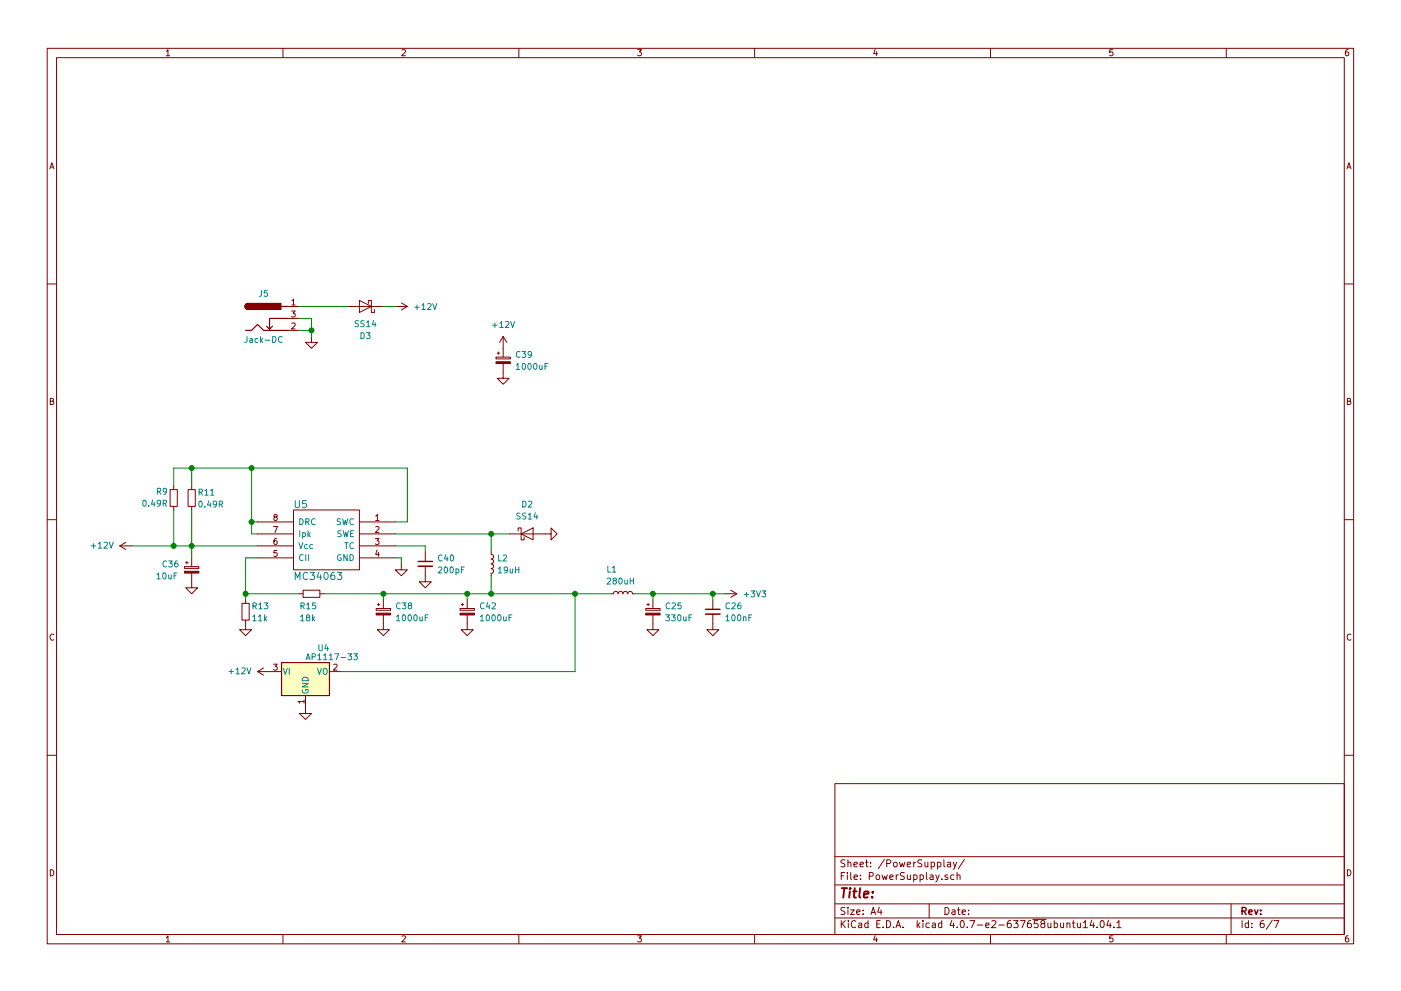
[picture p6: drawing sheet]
<svg xmlns="http://www.w3.org/2000/svg" width="297mm" height="210mm" viewBox="0 0 297 210" stroke-linecap="round" stroke-linejoin="round" font-family="sans-serif">
<g fill="none" stroke="#840000" stroke-width=".21">
<path d="M10 10.3h277v189.9h-277zM12 12.2h273v186.1h-273zM35.3 10.9l.3-.4v1.3M35.3 11.8h.7M60 10.3v1.9M85.2 10.6l.5-.1 .3 .4-.8 .9h.8M110 10.3v1.9M135.2 10.5h.8l-.4 .5 .3 .1 .1 .2-.1 .4-.2 .1-.5-.1M160 10.3v1.9M185.5 10.5l-.3 .9h.8M185.9 11v.8M210 10.3v1.9"/>
<path d="M235.9 10.5h-.6v.6h.6l.1 .5-.3 .2-.4-.1M260 10.3v1.9M285.9 10.5l-.4 .1-.2 .2-.1 .8 .3 .2 .4-.1 .1-.4-.1-.2-.4-.1-.3 .3M10.6 35.8l.4-1.3 .4 1.3M10.7 35.5h.6M285.6 35.8l.4-1.3 .4 1.3M285.7 35.5h.6M10 60.2h2M61 65h2.5M61 70.1h2.5M61 67.6h2.5M61.8 66h.8l-.4 .5 .3 .1v.5l-.1 .2-.6-.2"/>
<path d="M61.9 63.8l.3-.4v1.3M61.9 68.6l.5-.1 .2 .4-.8 .9h.8M61.9 64.7h.7M66 71.4v1.2h1.3l-1.3 1.3-1.2-1.3h1.2M73.7 65h7.6M76.2 63.7l2.5 1.3-2.5 1.3zM78.1 64.4v-.7h.6v2.6h.7v-.6M83.8 65h2.6M85.1 64.3l1.3 .7M86.4 65l-1.3 .8M105.2 75.8h3v.3h-3zM105.4 74.9h.5"/>
<path d="M105.7 74.7v.5M106.7 77.1v3.2h1.2l-1.2 1.2-1.3-1.2h1.3M106.7 71.4v4.4M106.7 71.4l-.8 1.2M106.7 71.4l.7 1.2M285 60.2h2M10.7 85.1h.5l.1-.5-.6-.1v1.3h.5l.2-.4-.3-.3M285.7 85.1h.5l.1-.5-.6-.1v1.3h.5l.2-.4-.3-.3M10 110.3h2M25.4 115.8l1.3 .8M25.4 115.8h2.5M26.7 115.1l-1.3 .7"/>
<path d="M36.1 103.9h1.5v3.5h-1.5zM36.8 103.1v.8M36.8 107.4v.8M39.4 119.4h.5M39.6 119.1v.5M39.9 103.9h1.5v3.5h-1.5zM40.6 103.1v.8M40.6 107.4v.8M40.6 118.4v1.8M54.6 115.8h7.6M54.6 110.7h7.6M54.6 113.3h7.6"/>
<path d="M54.6 118.4h7.6M58 111.7h.8l-.5 1.3M58.3 109.7l-.2-.2 .1-.3 .5 .1v.3l-.5 .1-.1 .3v.3l.2 .1h.2l.3-.2-.1-.4-.2-.1M58.6 114.2l-.3 .1-.2 .2v.8l.2 .2 .4-.1-.1-.6-.3-.1-.2 .3M58.7 116.8h-.6v.6h.6v.5l-.2 .2-.4-.2M62.2 108.2h14v12.7h-14zM76.2 115.8h7.6M76.2 110.7h7.6M76.2 113.3h7.6M76.2 118.4h7.6M79.6 114.2h.8l-.5 .5 .4 .1v.6l-.2 .1-.5-.1M79.7 109.5l.3-.3v1.2"/>
<path d="M79.7 111.8l.4-.1 .3 .4-.8 .9h.8M79.7 110.4h.7M79.9 116.7l-.2 .9h.7M80.2 117.2v.9M85.1 119.6v1.3h1.3l-1.3 1.3-1.3-1.3h1.3M90.2 117.1v2M104.1 117.1v.5l.4 .1 .1 .3-.1 .4-.4 .2 .4 .1 .1 .3-.1 .5-.4 .1 .4 .2 .1 .2-.1 .5-.4 .1 .4 .2 .1 .3-.1 .4-.4 .2v.5M107.9 113.3h8.9v-1.3l1.3 1.3-1.3 1.2v-1.2M109.9 112.6v-.6h.6v2.5h.6v-.6M110.5 113.3l2.5-1.3v2.5zM285 110.3h2M11.4 134.6a.58 .58 0 0 0-.8 .6 .58 .58 0 0 0 .8 .5"/>
<path d="M39.1 120.2h3.1v.4h-3.1zM40.6 121.6v3.1h1.3l-1.3 1.3-1.2-1.3h1.2M51.3 128h1.5v3.6h-1.5zM52.1 131.6v2h1.2l-1.2 1.3-1.3-1.3h1.3M52.1 127.2v.8M63.5 126h.8M64.3 125.2h3.5v1.5h-3.5zM67.8 126h.8M79.8 129.1h3v.4h-3zM80 128.3h.5M80.3 128v.5M81.3 130.5v3.1h1.2l-1.2 1.3-1.3-1.3h1.3"/>
<path d="M81.3 127.2v1.9M90.2 120.1v3.3h1.2l-1.2 1.3-1.3-1.3h1.3M97.5 129.1h3.1v.4h-3.1zM97.8 128.3h.5M98 128v.5M99.1 130.5v3.1h1.2l-1.2 1.3-1.3-1.3h1.3M99.1 127.2v1.9M129.5 126h.5l.2-.4 .3-.1 .4 .1 .2 .4 .1-.4 .3-.1 .4 .1 .2 .4 .1-.4 .3-.1 .4 .1 .2 .4 .1-.4 .3-.1 .4 .1 .2 .4h.5M136.9 129.1h3.1v.4h-3.1zM137.2 128.3h.5M137.4 128v.5M138.4 130.5v3.1h1.3l-1.3 1.3-1.2-1.3h1.2"/>
<path d="M138.4 127.2v1.9M151.1 130.3v3.3h1.3l-1.3 1.3-1.2-1.3h1.2M151.1 127.2v2.1M153.7 126h2.5M154.9 125.2l1.3 .8M156.2 126l-1.3 .7M286.4 134.6a.58 .58 0 0 0-.8 .6 .58 .58 0 0 0 .8 .5M54.6 142.5h5.1M54.6 142.5l1.3 .8M55.9 141.7l-1.3 .8M58 140.9h.8l-.5 .5 .4 .1v.6l-.2 .1-.5-.1M64.5 148.8h-1.3l.4 .4"/>
<path d="M64.5 148.5v.7M64.8 147.6v3.8h1.2l-1.2 1.2-1.3-1.2h1.3M69.8 142.5h2.6M70.8 141l.4-.1 .3 .4-.8 .9h.8M10 160.2h2M177 166.3h108v32h-108zM285 160.2h2M10.7 184.5a.65 .65 0 0 1 .7 .7 .65 .65 0 0 1-.7 .6zM35.3 198.9l.3-.4v1.3M35.3 199.8h.7M60 198.3v1.9M85.2 198.6l.5-.1 .3 .4-.8 .9h.8"/>
<path d="M110 198.3v1.9M135.2 198.5h.8l-.4 .5 .3 .1 .1 .2-.1 .4-.2 .1-.5-.1M160 198.3v1.9M177 194.8h108M177 191.8h108M177 187.8h108M177 181.8h108M178.4 195.3v1.5M178.4 185.8h.5M178.6 196l.6 .8M179.1 185.1h-.7v1.5M179.1 192.6l-.5-.1-.3 .3 .1 .3 .7 .4v.4l-.2 .1-.6-.1"/>
<path d="M179.1 182.5l-.5-.1-.3 .3 .1 .3 .7 .4v.4l-.2 .1-.6-.1M179.2 195.3l-.8 .9M179.7 185.1v.2M179.7 185.6v1M179.8 192.5v.2M179.8 183.1l.2-.2 .4 .1v.9M179.8 182.4v1.5M179.8 193v1M179.9 195.3v.2M179.9 195.8v1M180.3 193h.8l-.8 1h.8M180.4 185.1v1.3l.2 .2"/>
<path d="M181.1 183.4l.7-.1-.1-.3-.4-.1-.2 .2v.7h.6M181.1 186.1l.7-.1-.1-.3-.4-.1-.2 .2 .1 .7h.5M181.4 195.5a.71 .71 0 0 0-1 .5 .71 .71 0 0 0 .8 .8l.2-.1M181.6 193.5l.7-.1v-.3l-.4-.1-.3 .2 .1 .7h.6M182.1 195.9h.6v.9M182.3 183.4l.8-.1-.1-.3-.4-.1-.3 .2 .1 .7h.6M182.4 186.5v.1M182.4 185.7v.1M182.7 196.2l-.7 .3 .2 .3 .5-.1M183 193.9v.1M183 193.1v.1M183.5 182.9h.6"/>
<path d="M183.7 182.4v1.3l.4 .2M184 195.9l-.4-.1-.3 .3 .1 .6 .2 .1 .4-.1M184 195.3v1.5M184.3 185.9l.7-.1 .2-.2-.1-.3-.2-.2h-.6v1.5M184.6 183.8v.1M184.6 183v.1M184.7 194l.4-1.5 .5 1.5M184.8 193.6h.7M185.5 198.5l-.3 .9h.8M185.8 185.7l.2-.1 .4 .1 .1 .6-.1 .2-.4 .1-.2-.1zM185.9 199v.8M185.9 196h.5"/>
<path d="M186.4 192.5l-.3 1h.9M186.6 195.3h-.7v1.5h.7M186.8 193v1M187 185.6l.3 1 .3-.7 .3 .7 .2-1M187.2 196.7v.1M187.5 182.3l-1.3 2M188 195.3a.76 .76 0 0 1 .8 .8 .76 .76 0 0 1-.8 .7zM188 183.2l.7-.1 .2-.2-.1-.3-.2-.2h-.6v1.5M188.6 186.1l.8-.1-.1-.3-.4-.1-.3 .2 .1 .7h.6M189.5 196.7v.1M189.5 183.1l.2-.2 .4 .2 .1 .5-.1 .2-.4 .1-.2-.1zM190 196.8l.4-1.5 .6 1.5"/>
<path d="M190 185.6v1M190.1 196.4h.7M190.4 185.6l-.4 .3M190.7 182.9l.3 1 .3-.7 .3 .7 .2-1M191.5 196.7v.1M191.7 185.2l-.5-.1-.3 .3 .1 .3 .7 .3v.5l-.2 .1-.6-.1M192.4 183.4l.7-.1-.1-.3-.4-.1-.2 .2v.7h.6M192.4 185.6l.1 .9 .3 .1 .2-.1M193 185.6v1M193.7 185.7l.5-.1 .2 .3-.1 .6h-.6M193.7 182.9v1M193.7 185.6v1.5"/>
<path d="M194.2 182.9l-.5 .3M194.5 195.3v1.5M194.6 196.3l.4 .5M195 195.8l-.5 .6M195.1 185.7l.4-.1 .3 .3-.1 .6h-.6M195.1 185.6v1.5M195.5 182.5l-.6-.1-.3 .3 .1 .3 .7 .4v.4l-.2 .1-.6-.1M195.7 195.3v.2M195.7 195.8v1M196.1 182.9l.1 .9 .3 .1 .2-.1M196.4 185.1v1.3l.2 .2M196.7 182.9v1"/>
<path d="M197 191.8v3M197 195.9l-.4-.1-.3 .3 .1 .6 .2 .1 .4-.1M197.2 185.7h.6v.9M197.4 183l.5-.1 .2 .3-.1 .6h-.6M197.4 182.9v1.5M197.7 195.9h.6v.9M197.8 186l-.7 .3 .3 .3 .4-.1M198.3 196.2l-.7 .3 .2 .3 .5-.1M198.4 185.6l.4 1M198.8 183l.4-.1 .3 .3-.1 .6h-.6M198.8 182.9v1.5M199.1 185.6l-.5 1.4-.2 .1"/>
<path d="M199.7 195.9l-.5-.1-.2 .3v.6l.2 .1 .5-.1M199.7 195.3v1.5M199.7 186.5v.1M200.1 182.4v1.3l.2 .2M200.4 192.5a.76 .76 0 0 1 .8 .8 .76 .76 0 0 1-.8 .7zM200.9 185.7l-.3-.1-.3 .2 .1 .2 .5 .2v.3h-.6M200.9 183h.6v.9M201.5 183.3l-.7 .3 .3 .3 .4-.1M201.8 195.2l-.4 1.1h1M201.9 193.1h.5l.1 .9M202.1 182.9l.4 1M202.2 195.8v1"/>
<path d="M202.3 185.7l-.5-.1-.3 .3 .1 .6 .2 .1 .5-.1M202.5 193.4l-.7 .3 .2 .3 .5-.1M202.8 182.9l-.5 1.4-.2 .1M202.9 185.7l.2-.1 .4 .1 .1 .9M202.9 185.1v1.5M202.9 196.7v.1M203 193h.6M203.2 192.5v1.3l.4 .2M203.8 195.4l.1-.1a.8 .8 0 0 1 .6 .8 .8 .8 0 0 1-.6 .7 .97 .97 0 0 1-.1-1.4zM204 193.5l.7-.1-.1-.3-.4-.1-.2 .2 .1 .7h.5M204.5 182.3l-1.3 2M205.1 196.7v.1"/>
<path d="M205.4 193.9v.1M205.4 193.1v.1M205.6 195.3h1.1l-.7 1.5M207.2 196.3h1.2M209 196.3l.7-.1v-.3l-.5-.1-.2 .2 .1 .7h.6M210 198.3v1.9M210.3 195.5l.6-.2 .3 .5-1 1h1M211.8 196.3h1.1M214.3 195.3l-.5 .1a1.11 1.11 0 0 0-.1 1.3l.4 .1 .3-.1v-.5l-.3-.3-.4 .1-.1 .2M214.9 195.3h.9l-.5 .6 .5 .1v.7l-.2 .1-.7-.1M216.3 195.3h1l-.6 1.5M218.5 195.3l-.4 .1a1.11 1.11 0 0 0-.1 1.3l.4 .1 .2-.1 .1-.5-.3-.3-.4 .1-.2 .2"/>
<path d="M219 195.1h2.8M220 195.3h-.7v.7h.7l.1 .2-.1 .5-.2 .1-.5-.1M221 196l-.3-.3 .1-.2 .2-.2 .4 .1 .1 .2v.2l-.5 .2-.3 .3 .1 .4 .2 .1h.3l.2-.3v-.2l-.2-.3M222.2 195.8v.9l.4 .1 .2-.1M222.8 195.8v1M223.5 195.9l.5-.1 .2 .3-.1 .6h-.6M223.5 195.3v1.5M224.9 195.8v.9l.4 .1 .2-.1M225.5 195.8v1M226.2 196l.2-.2 .4 .1v.9M226.2 195.8v1M227.4 195.8h.5"/>
<path d="M227.6 195.3v1.3l.3 .2M228.4 195.8l.1 .9 .4 .1 .2-.1M229.1 195.8v1M229.7 195.8l.4-.5v1.5M229.7 196.8h.9M231.5 195.2l-.4 1.1h1M231.8 195.8v1M232.6 196.7v.1M233.4 195.5l.2-.2a.8 .8 0 0 1 .5 .8 .8 .8 0 0 1-.5 .7l-.4-.5zM235 195.2l-.3 1.1h.9M235.4 195.8v1M235.9 198.5h-.6v.7l.6-.1 .1 .5-.3 .2-.4-.1"/>
<path d="M236.2 196.7v.1M236.8 195.8l.4-.5v1.5M236.8 196.8h.9M260 198.3v1.9M261 191.8v6.5M263.3 195.3v1.5M264.7 195.9l-.4-.1-.3 .3 .1 .6 .2 .1 .4-.1M264.7 195.3v1.5M265.4 196.7v.1M265.4 195.9v.1M267.9 195.3l-.4 .1a1.11 1.11 0 0 0-.2 1.3l.5 .1 .2-.1v-.5l-.2-.3-.5 .1-.1 .2M269.7 195.2l-1.2 2"/>
<path d="M270.1 195.3h1l-.6 1.5M285.7 184.5a.65 .65 0 0 1 .7 .7 .65 .65 0 0 1-.7 .6zM285.9 198.5l-.4 .1-.2 .3-.1 .7 .3 .2 .4-.1 .1-.4-.1-.2-.4-.1-.3 .3"/>
</g>
<path d="M88.6 119.1h3.1M149.6 129.3h3.1M263.3 193.3l.8-.1 .1-.2-.1-.3-.2-.2h-.6v1.5M263.7 193.3l.5 .7M264.8 193.5l.7-.1-.1-.3-.4-.1-.2 .2v.7h.6M266 193l.3 1 .4-1M267.3 193.9v.1M267.3 193.1v.1" fill="none" stroke="#840000" stroke-width=".3"/>
<path d="M178.5 188.4h1.1M179 188.4l-.2 2M180.2 189.1l-.2 1.3M180.3 188.4l-.1 .2 .2-.1-.1-.1-.1 .2M180.9 189.1h.7M181.2 188.4l-.2 1.8 .1 .1 .4 .1M182.4 188.4l-.2 1.8 .2 .2M183.2 189.8l.9-.2v-.4l-.6-.1-.3 .3v.9h.7M184.9 190.3v.1M185.1 189.2l-.1 .2-.1-.1 .2-.1-.1 .2" fill="none" stroke="#840000" stroke-width=".41"/>
<g fill="none" stroke="#008484" stroke-width=".21">
<path d="M52.4 71.4l-.1 1.1-.4 .2M53 71.9h.5v.8M53.5 72.1l-.6 .3 .2 .3 .4-.1M54.7 71.9l-.4-.1-.2 .3 .1 .5h.5M55.2 71.4v1.3M55.3 72.2l.4 .5M55.4 61.6v1.1l-.4 .2M55.7 71.8l-.5 .5M56.2 72.2h1M56.7 61.6h-.6l-.1 .6h.7v.6l-.2 .1-.5-.1M57.8 71.4a.64 .64 0 0 1 .7 .6 .64 .64 0 0 1-.7 .7zM59.8 71.5a.56 .56 0 0 0-.8 .5 .56 .56 0 0 0 .8 .5"/>
<path d="M76 68.1h-.6l-.1 .4a.54 .54 0 0 1 .6 .7l-.1 .1-.5-.1M76.5 70.6a.64 .64 0 0 1 .7 .6 .64 .64 0 0 1-.7 .7zM77.2 68.1h-.6v.4a.54 .54 0 0 1 .6 .7l-.2 .1-.5-.1M77.7 70.6h.8l-.5 .5 .4 .1v.5l-.2 .2-.5-.2M77.7 68.4l.4-.4v1.3M77.7 69.3h.7M79.2 68l-.3 .9h.8M79.5 68.4v.9M87.9 65.2h1M88.4 64.7v1M89.5 64.8l.3-.4v1.3M89.5 65.7h.7"/>
<path d="M90.7 64.5l.5-.1 .2 .4-.8 .9h.8M91.8 64.4l.4 1.3 .4-1.3M104.4 69h1M104.9 68.5v1M106 68.6l.3-.4v1.3M106 69.5h.7M107.2 68.3l.5-.1 .2 .4-.8 .9h.8M108.3 68.2l.4 1.3 .4-1.3M109.5 77.5l.3-.4v1.3M109.5 78.4h.7M110.2 74.7a.56 .56 0 0 0-.7 .5 .56 .56 0 0 0 .7 .5M110.7 74.6h.8l-.5 .5 .4 .1v.5l-.2 .1-.5-.1"/>
<path d="M110.8 77.2l.2-.1a.67 .67 0 0 1 .4 .6 .67 .67 0 0 1-.4 .7l-.3-.5zM112 77.2l.2-.1a.67 .67 0 0 1 .4 .6 .67 .67 0 0 1-.4 .7l-.3-.5zM112.7 75.1l-.3 .3-.3-.1-.1-.6 .4-.1 .3 .2-.1 .7-.3 .3h-.2M113.2 77.2l.2-.1a.67 .67 0 0 1 .5 .6 .67 .67 0 0 1-.5 .7l-.3-.5zM114.4 77.5l.1 .8 .3 .1 .1-.1M114.9 77.5v.9M115.5 77.7h.5M116.2 77.1h-.7v1.3M19.3 115.8h1M19.8 115.3v1M20.9 115.4l.3-.4v1.3M20.9 116.3h.7"/>
<path d="M22.1 115.1l.5-.1 .2 .4-.8 .9h.8M23.2 115l.4 1.3 .4-1.3M30.4 106.2l.2-.1a.67 .67 0 0 1 .4 .7 .67 .67 0 0 1-.4 .6l-.3-.5zM31.5 107.3v.1M32.4 106.1l-.3 .9h.8M32.7 106.5v.9M33.4 104.3l.6-.1v-.5l-.6-.1v1.3M33.7 104.3l.4 .6M34 106.7l-.2 .2h-.4v-.7l.4-.1 .2 .3v.7l-.3 .3h-.3M34.6 106.8l.6-.1 .1-.5-.7-.1v1.3M34.9 106.8l.4 .6M35.3 104.1l-.2 .3-.4-.1-.1-.6 .5-.1 .2 .2v.8l-.3 .3h-.3"/>
<path d="M35.3 119.1a.56 .56 0 0 0-.8 .5 .56 .56 0 0 0 .8 .6M35.7 119h.8l-.4 .5 .4 .1v.6l-.2 .1-.6-.1M37.6 119l-.3 .1-.2 .2-.1 .7 .3 .3 .4-.1-.1-.6-.3-.1-.3 .2M42.2 104.4h.6l.1-.5-.7-.1v1.2M42.3 106.4l.1-.1a.67 .67 0 0 1 .5 .7 .67 .67 0 0 1-.5 .6l-.2-.5zM42.5 104.4l.4 .6M43.4 104.1l.4-.3v1.2M43.4 107.5v.1M43.4 105h.7M44.3 106.2l-.3 1h.8M44.6 106.7v.9M44.7 104.1l.3-.3v1.2"/>
<path d="M44.7 105h.7M45.9 106.9l-.2 .2-.4-.1v-.6l.4-.1 .2 .2v.8l-.3 .3h-.3M46.5 107l.6-.1v-.5l-.6-.1v1.3M46.8 107l.4 .6M62.6 106.2v1.2l.3 .3h.3l.3-.3v-1.2M63.4 115.1l.4 1.3 .4-1.3M63.6 110.1a.64 .64 0 0 1 .7 .6 .64 .64 0 0 1-.7 .6zM63.6 112.6v1.3M64.2 113.1l.3-.1 .3 .3-.2 .5h-.4M64.2 113v1.3M64.3 117.8a.56 .56 0 0 0-.8 .5 .56 .56 0 0 0 .8 .5M64.8 110.7l.6-.1 .1-.4-.7-.1v1.2"/>
<path d="M64.8 117.7v1.2M64.9 106.2h-.7l-.1 .7 .2-.1 .5 .1 .2 .5-.3 .3-.6-.1M65.1 110.7l.4 .6M65.2 115.6l-.4-.1-.2 .3 .1 .5h.5M65.3 112.6v1.3M65.4 117.7v1.2M65.4 113.4l.4 .5M65.8 113l-.5 .5M66.3 115.6l-.4-.1-.2 .3 .1 .5h.5M66.8 110.2a.56 .56 0 0 0-.8 .5 .56 .56 0 0 0 .8 .5M72.2 110.1h-.6v.4a.54 .54 0 0 1 .6 .7l-.2 .1-.5-.1M72.3 117.7a.59 .59 0 0 0-.7 .6 .59 .59 0 0 0 .7 .6v-.5h-.2"/>
<path d="M72.3 112.6h-.6v.5a.54 .54 0 0 1 .6 .6l-.2 .2-.5-.1M72.6 110.1l.3 1.2 .3-.9 .2 .9 .3-1.2M72.8 112.6l.3 1.3 .2-1 .3 1 .3-1.3M73.1 115.1h.7M73.4 115.1v1.3M73.6 117.7v1.2l-.7-1.2v1.2M74.2 117.7a.64 .64 0 0 1 .7 .6 .64 .64 0 0 1-.7 .6zM74.3 113.2h.5M74.9 110.2a.56 .56 0 0 0-.7 .5 .56 .56 0 0 0 .7 .5M74.9 115.2a.56 .56 0 0 0-.7 .6 .56 .56 0 0 0 .7 .5M75 112.6h-.7v1.3h.7M93.7 117.9a.56 .56 0 0 0-.7 .5 .56 .56 0 0 0 .7 .5"/>
<path d="M94.5 117.7l-.3 .9h.8M94.8 118.2v.8M95.6 117.9l.1-.2a.67 .67 0 0 1 .5 .7 .67 .67 0 0 1-.5 .6l-.2-.5zM105.7 117.7v1.3h.6M106.7 117.9l.5-.2 .2 .4-.8 .9h.8M110.3 108.9h-.6l-.1 .4a.54 .54 0 0 1 .6 .7l-.1 .1h-.5M110.8 106.3a.64 .64 0 0 1 .7 .7 .64 .64 0 0 1-.7 .6zM111.5 108.9h-.6l-.1 .4a.54 .54 0 0 1 .7 .7l-.2 .1h-.5M112 109.2l.4-.3v1.2M112 110.1h.7M112 106.4l.5-.1 .3 .4-.8 .9h.8M113.5 108.8l-.3 .9h.8"/>
<path d="M113.8 109.3v.8M33.3 121.9l.3-.3v1.2M33.3 122.8h.7M34.6 121.7l.2-.1a.67 .67 0 0 1 .4 .6 .67 .67 0 0 1-.4 .6l-.3-.5zM35.8 122v.8h.3l.2-.1M36.3 122v.8M36.9 122.1h.4M37.5 121.6h-.6v1.2M53.6 130.8l.3-.4v1.3M53.6 131.7h.7M53.6 128.6l.7-.1v-.5l-.7-.1v1.3M53.9 128.6l.5 .6"/>
<path d="M54.8 130.8l.4-.4v1.3M54.8 131.7h.7M54.9 128.3l.3-.4v1.3M54.9 129.2h.7M56 127.9h.8l-.4 .5 .3 .1v.6l-.1 .1-.6-.1M56.1 130.4v1.3M56.2 131.2l.4 .5M56.6 130.9l-.5 .4M62.6 123v-1.6l.5 1.1 .5-1.1v1.6M63.8 130.8l.3-.4v1.3M63.8 131.7h.7M63.8 128.6l.6-.1 .1-.5-.7-.1v1.3"/>
<path d="M64.1 128.6l.4 .6M64.9 140l.4-1.3 .4 1.3M65 128.3l.4-.4v1.3M65 129.2h.7M65 139.6h.6M65.2 131l-.2-.2v-.2h.6v.3l-.5 .1-.1 .2v.4l.2 .1h.3l.2-.2-.1-.4-.1-.1M65.2 121.6a.72 .72 0 0 0-1 .5 .72 .72 0 0 0 .7 .9l.3-.2M65.7 121.4h1l-.5 .6 .5 .3-.1 .5-.2 .2-.7-.2M66.2 139.4l.6-.1v-.5l-.6-.1v1.3M66.2 130.4v1.3M66.4 131.2l.3 .5M66.7 130.9l-.5 .4"/>
<path d="M66.9 127.9h-.6l-.1 .6h.7v.6l-.2 .1-.5-.1M67.4 139.1l.3-.4v1.3M67.4 140h.7M67.6 121.4l-.4 1h1M67.6 136.8v1l.2 .3h.3l.2-.3v-1M68 121.9v1.1M68.6 139.1l.4-.4v1.3M68.6 140h.7M68.8 121.6l.3-.2a.81 .81 0 0 1 .5 .8 .81 .81 0 0 1-.5 .8l-.3-.2-.1-.4zM69.2 136.7l-.3 .9h.7M69.5 137.2v.9M69.8 139.1l.4-.4v1.3"/>
<path d="M69.8 140h.7M70.9 121.4l-.5 .1a.99 .99 0 0 0 0 1.5l.5-.2 .1-.5-.3-.3h-.3l-.3 .3M71 138.7h.8l-.5 1.3M71.5 121.4h1l-.5 .6 .5 .3-.1 .5-.2 .2-.7-.2M72.3 139.5h1M73.8 138.7h.7l-.4 .5 .4 .1v.5l-.2 .2-.5-.2M75 138.7h.8l-.5 .5 .4 .1v.5l-.2 .2-.5-.2M84.1 130.8l.3-.4v1.3M84.1 131.7h.7M84.8 128a.56 .56 0 0 0-.7 .5 .56 .56 0 0 0 .7 .6M85.3 127.9h.8l-.5 .5 .4 .1v.6l-.2 .1-.5-.1M85.4 130.6l.2-.2a.67 .67 0 0 1 .4 .7 .67 .67 0 0 1-.4 .6l-.3-.5z"/>
<path d="M86.6 130.6l.2-.2a.67 .67 0 0 1 .4 .7 .67 .67 0 0 1-.4 .6l-.3-.5zM86.8 128.4l-.2-.2v-.2h.6v.3l-.5 .2-.1 .2v.4l.2 .1h.2l.3-.3-.1-.3-.2-.2M87.8 130.6l.2-.2a.67 .67 0 0 1 .5 .7 .67 .67 0 0 1-.5 .6l-.3-.5zM89 130.9l.1 .7 .3 .1 .1-.1M89.5 130.9v.8M90.1 131h.5M90.8 130.4h-.7v1.3M93 120.4l.4-.1 .3 .3-.8 1h.8M94.3 120.4l.2-.1a.67 .67 0 0 1 .4 .6 .67 .67 0 0 1-.4 .7l-.3-.5zM95.5 120.4l.2-.1a.67 .67 0 0 1 .4 .6 .67 .67 0 0 1-.4 .7l-.3-.5zM96.7 120.8l.3-.1 .3 .2-.1 .6h-.5M96.7 120.7v1.3"/>
<path d="M97.8 120.9h.4M98.4 120.3h-.6v1.3M101.9 130.8l.3-.4v1.3M101.9 131.7h.7M102.6 128a.56 .56 0 0 0-.8 .5 .56 .56 0 0 0 .8 .6M103.2 130.6l.2-.2a.67 .67 0 0 1 .4 .7 .67 .67 0 0 1-.4 .6l-.3-.5zM103.4 127.8l-.3 .9h.8M103.7 128.3v.9M104.3 128l.5-.1 .3 .4-.8 .9h.8M104.4 130.6l.2-.2a.67 .67 0 0 1 .4 .7 .67 .67 0 0 1-.4 .6l-.3-.5zM105.6 130.6l.2-.2a.67 .67 0 0 1 .4 .7 .67 .67 0 0 1-.4 .6l-.3-.5zM105.7 120.6l.3-.3v1.3"/>
<path d="M105.7 121.6h.7M106.8 130.9v.7l.3 .1 .2-.1M107.3 130.9v.8M107.6 120.8l-.2 .3-.4-.1-.1-.6 .5-.1 .2 .2-.1 .8-.3 .3h-.2M107.9 131h.5M108.2 120.7v.8l.3 .1 .2-.2M108.5 130.4h-.6v1.3M108.7 120.7v.9M109.3 120.9h.7M109.3 120.3v1.3M110 120.3v1.3M128.8 122.8l.4-.1 .3 .3-.8 .9h.8"/>
<path d="M128.9 120.1v1.3h.6M129.8 120.5l.4-.4v1.3M129.8 121.4h.8M130.2 123.2l-.2-.2 .1-.3 .5 .1v.3l-.5 .1-.1 .2v.4l.2 .1h.3l.2-.2-.1-.4-.1-.1M131.3 122.8l.2-.1a.67 .67 0 0 1 .4 .6 .67 .67 0 0 1-.4 .6l-.3-.5zM132.5 123.1v.7l.3 .1 .2-.1M133 123.1v.8M133.6 122.7v1.2M133.6 123.2h.7M134.3 122.7v1.2M141.1 130.4h.8l-.4 .5 .4 .1v.6l-.2 .1-.6-.1M142 128a.56 .56 0 0 0-.8 .5 .56 .56 0 0 0 .8 .6"/>
<path d="M142.4 130.4h.8l-.5 .5 .4 .1v.6l-.2 .1-.5-.1M142.5 128l.5-.1 .2 .4-.8 .9h.8M143.8 130.6l.1-.2a.67 .67 0 0 1 .5 .7 .67 .67 0 0 1-.5 .6l-.2-.5zM144.4 127.9h-.6l-.1 .6h.7v.6l-.2 .1-.5-.1M144.9 130.9l.1 .7 .3 .1 .2-.1M145.5 130.9v.8M146.1 131h.4M146.7 130.4h-.6v1.3M153.9 130.8l.4-.4v1.3M153.9 131.7h.7M154.7 128a.56 .56 0 0 0-.8 .5 .56 .56 0 0 0 .8 .6M155.2 128l.5-.1 .2 .4-.8 .9h.8"/>
<path d="M155.2 130.6l.2-.2a.67 .67 0 0 1 .5 .7 .67 .67 0 0 1-.5 .6l-.3-.5zM156.5 130.6l.1-.2a.67 .67 0 0 1 .5 .7 .67 .67 0 0 1-.5 .6l-.2-.5zM157 127.9l-.4 .1-.1 .2-.1 .7 .2 .3 .5-.1-.1-.7h-.4l-.2 .2M157.6 131l.2-.1h.3l.1 .8M157.6 130.9v.8M157.8 126.2h.9M158.3 125.7v.9M158.8 131h.4M159.2 125.4h.8l-.4 .5 .4 .1v.5l-.2 .1-.6-.1M159.4 130.4h-.6v1.3M160.4 125.4l.4 1.2 .4-1.2M161.5 125.4h.8l-.4 .5 .4 .1v.5l-.2 .1-.6-.1"/>
<path d="M48.5 142.5h1M49 142v1M50.1 142.1l.3-.4v1.3M50.1 143h.7M51.3 141.8l.5-.1 .2 .4-.8 .9h.8M52.4 141.7l.4 1.3 .4-1.3M60.1 141.8l.4 1.3 .4-1.3M61.3 141.8v1.3M64.1 145h1.3l-1.3 .7h1.3M64.1 146.3a.59 .59 0 0 0 .6 .8 .59 .59 0 0 0 .6-.8h-.5v.2M64.1 143.9a.69 .69 0 0 1 .8-.2 .69 .69 0 0 1 .5 .7h-1.3zM67.3 141.8l.4 1.3 .4-1.3"/>
<path d="M68.6 142l.2-.2 .4 .1 .2 .7a.42 .42 0 0 1-.3 .4 .42 .42 0 0 1-.4 0l-.2-.4z"/>
</g>
<g fill="none" stroke="#008400" stroke-width=".21">
<path d="M63.5 67.6h2.5v3.8M63.5 70.1h2.5M63.5 65h10.2M81.3 65h2.5M40.6 99.3v3.8M53.3 99.3v14h1.3M27.9 115.8h26.7M36.8 103.1v-3.8h49.6v11.4h-2.6M36.8 108.2v7.6M40.6 108.2v10.2M53.3 110.7h1.3M54.6 118.4h-2.5v8.8"/>
<path d="M83.8 115.8h6.4v1.3M83.8 113.3h24.1M83.8 118.4h1.3v1.2M104.1 113.3v3.8M52.1 126h11.4M68.6 126h60.9M81.3 126v1.2M99.1 126v1.2M104.1 122.2v3.8M121.9 126v16.5h-49.5M134.6 126h19.1M138.4 126v1.2"/>
<path d="M151.1 126v1.2"/>
</g>
<g fill="#008400" stroke="#008400" stroke-width=".25">
<circle cx="53.3" cy="110.7" r=".51"/>
<circle cx="40.6" cy="115.8" r=".51"/>
<circle cx="52.1" cy="126" r=".51"/>
<circle cx="81.3" cy="126" r=".51"/>
<circle cx="99.1" cy="126" r=".51"/>
<circle cx="53.3" cy="99.3" r=".51"/>
<circle cx="36.8" cy="115.8" r=".51"/>
<circle cx="40.6" cy="99.3" r=".51"/>
<circle cx="104.1" cy="113.3" r=".51"/>
<circle cx="104.1" cy="126" r=".51"/>
<circle cx="138.4" cy="126" r=".51"/>
<circle cx="151.1" cy="126" r=".51"/>
<circle cx="121.9" cy="126" r=".51"/>
<circle cx="66" cy="70.1" r=".51"/>
</g>
<g fill="#840000" stroke="#840000" stroke-width=".21">
<path d="M136.9 130.1h3.1v.4h-3.1z"/>
<path d="M39.1 121.2h3.1v.4h-3.1z"/>
<path d="M97.5 130.1h3.1v.4h-3.1z"/>
<path d="M79.8 130.1h3v.4h-3z"/>
<path d="M105.2 76.8h3v.3h-3z"/>
</g>
<path d="M88.6 120.1h3.1M149.6 130.3h3.1" fill="none" stroke="#840000" stroke-width=".33"/>
<path d="M59.7 140.6h10.1v7h-10.1z" fill="#ffffc2" stroke="#ffffc2" stroke-width=".21"/>
<path d="M52.1 70.1h1.2l1.3-1.3 1.3 1.3h5.1M52.6 64.4h-.1a.64 .64 0 0 0-.6 .6 .64 .64 0 0 0 .7 .7M57.8 69.2l-.7 .6M59.7 65h1.3M61 67.6h-3.9v2.2l-.6-.6M59.7 140.6h10.1v7h-10.1z" fill="none" stroke="#840000" stroke-width=".25"/>
<g fill="#840000" stroke="#840000" stroke-width=".25">
<path d="M52.1 64.6l.5-.2-.1 1.3a.65 .65 0 0 1-.5-.5 .65 .65 0 0 1 .1-.6z"/>
<path d="M52.6 64.4h7v1.3h-7z"/>
</g>
</svg>
